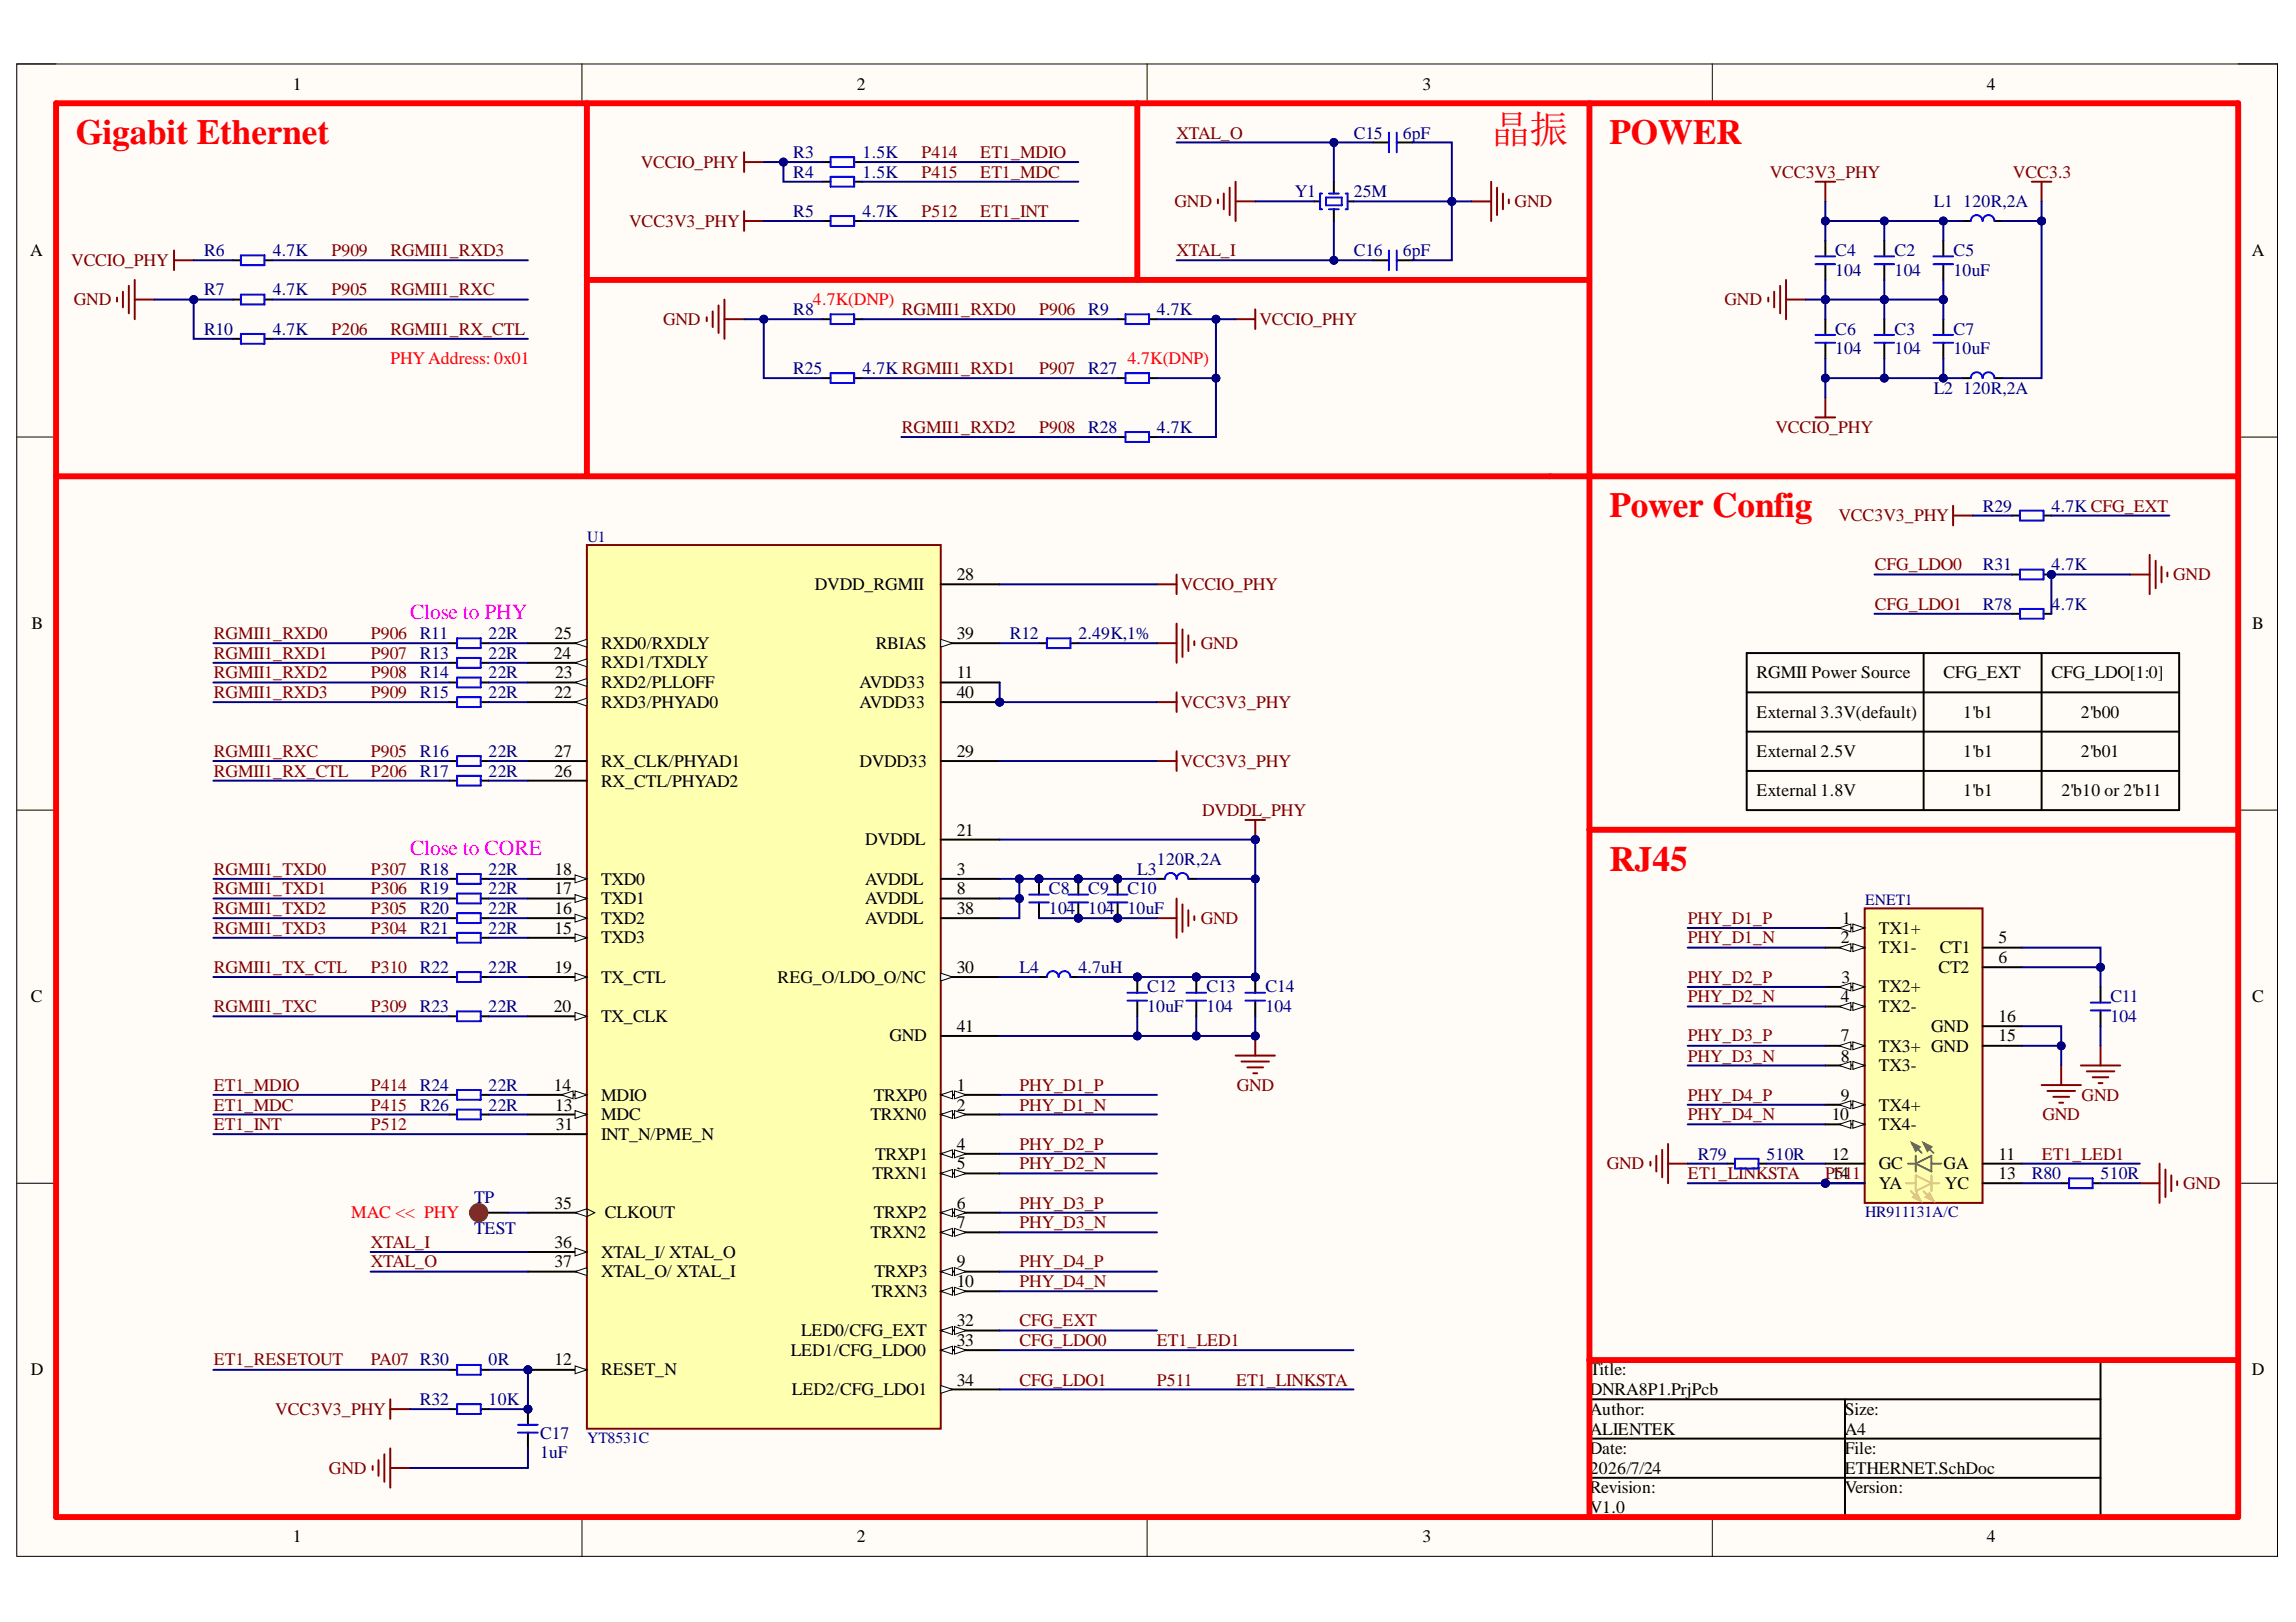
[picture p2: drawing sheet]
<svg xmlns="http://www.w3.org/2000/svg" width="297mm" height="210mm" viewBox="0 0 297 210" stroke-linecap="round" stroke-linejoin="round" font-family="sans-serif">
<defs><g id="words">
<text font-size="5.1" fill="#f00" x="192.9" y="18.5">晶振</text>
<g font-size="4.6" fill="#f00">
<text x="9.8" y="18.7">Gigabit Ethernet</text>
<text x="208.2" y="18.7">POWER</text>
<text x="208.2" y="67">Power Config</text>
<text x="208.2" y="112.7">RJ45</text>
</g>
<g font-size="2.8" fill="#f0f">
<text x="53" y="80.1">Close to PHY</text>
<text x="53" y="110.6">Close to CORE</text>
</g>
<g font-size="2.3">
<text x="37.9" y="11.6">1</text>
<text x="110.8" y="11.6">2</text>
<text x="184" y="11.6">3</text>
<text x="257" y="11.6">4</text>
<text x="3.9" y="33.1">A</text>
<text x="291.3" y="33.1">A</text>
<text x="105.4" y="76.3">DVDD_RGMII</text>
<text x="123.8" y="75.1">28</text>
<text x="4.1" y="81.4">B</text>
<text x="71.7" y="82.7">25</text>
<text x="77.8" y="84">RXD0/RXDLY</text>
<text x="113.3" y="84">RBIAS</text>
<text x="123.8" y="82.7">39</text>
<text x="291.4" y="81.4">B</text>
<text x="71.7" y="85.2">24</text>
<text x="71.8" y="87.8">23</text>
<text x="77.8" y="86.5">RXD1/TXDLY</text>
<text x="77.8" y="89">RXD2/PLLOFF</text>
<text x="111.2" y="89">AVDD33</text>
<text x="123.8" y="87.8">11</text>
<text x="227.3" y="87.8">RGMII Power Source</text>
<text x="251.5" y="87.8">CFG_EXT</text>
<text x="265.4" y="87.8">CFG_LDO[1:0]</text>
<text x="71.7" y="90.3">22</text>
<text x="77.8" y="91.6">RXD3/PHYAD0</text>
<text x="111.2" y="91.6">AVDD33</text>
<text x="123.8" y="90.3">40</text>
<text x="227.3" y="92.9">External 3.3V(default)</text>
<text x="254" y="92.9">1'b1</text>
<text x="269.2" y="92.9">2'b00</text>
<text x="71.7" y="100.5">26</text>
<text x="71.7" y="98">27</text>
<text x="77.8" y="101.8">RX_CTL/PHYAD2</text>
<text x="77.8" y="99.3">RX_CLK/PHYAD1</text>
<text x="111.2" y="99.3">DVDD33</text>
<text x="123.8" y="98">29</text>
<text x="227.3" y="98">External 2.5V</text>
<text x="254" y="98">1'b1</text>
<text x="269.2" y="98">2'b01</text>
<text x="227.3" y="103.1">External 1.8V</text>
<text x="254" y="103.1">1'b1</text>
<text x="266.7" y="103.1">2'b10 or 2'b11</text>
<text x="71.7" y="113.2">18</text>
<text x="111.9" y="109.4">DVDDL</text>
<text x="123.8" y="113.2">3</text>
<text x="123.8" y="108.1">21</text>
<text x="71.7" y="118.3">16</text>
<text x="71.7" y="115.7">17</text>
<text x="77.8" y="119.5">TXD2</text>
<text x="77.8" y="117">TXD1</text>
<text x="77.8" y="114.5">TXD0</text>
<text x="111.9" y="114.5">AVDDL</text>
<text x="111.9" y="119.5">AVDDL</text>
<text x="111.9" y="117">AVDDL</text>
<text x="123.8" y="118.3">38</text>
<text x="123.8" y="115.7">8</text>
<text x="238.3" y="119.5">1</text>
<text x="71.7" y="120.8">15</text>
<text x="71.7" y="125.9">19</text>
<text x="77.8" y="122.1">TXD3</text>
<text x="123.8" y="125.9">30</text>
<text x="238.2" y="122.1">2</text>
<text x="243.1" y="123.4">TX1-</text>
<text x="243.1" y="120.8">TX1+</text>
<text x="250.8" y="125.9">CT2</text>
<text x="250.9" y="123.4">CT1</text>
<text x="258.6" y="124.6">6</text>
<text x="258.6" y="122.1">5</text>
<text x="4" y="129.7">C</text>
<text x="71.7" y="131">20</text>
<text x="77.8" y="127.2">TX_CTL</text>
<text x="100.6" y="127.2">REG_O/LDO_O/NC</text>
<text x="238.2" y="129.7">4</text>
<text x="238.3" y="127.2">3</text>
<text x="243.1" y="131">TX2-</text>
<text x="243.1" y="128.4">TX2+</text>
<text x="291.4" y="129.7">C</text>
<text x="77.8" y="132.2">TX_CLK</text>
<text x="115.1" y="134.8">GND</text>
<text x="123.8" y="133.5">41</text>
<text x="238.2" y="137.4">8</text>
<text x="238.2" y="134.8">7</text>
<text x="243.1" y="136.1">TX3+ GND</text>
<text x="249.8" y="133.5">GND</text>
<text x="258.6" y="134.8">15</text>
<text x="258.6" y="132.2">16</text>
<text x="71.7" y="141.2">14</text>
<text x="71.8" y="143.7">13</text>
<text x="77.8" y="142.5">MDIO</text>
<text x="113" y="142.5">TRXP0</text>
<text x="123.8" y="141.2">1</text>
<text x="123.8" y="143.7">2</text>
<text x="238.2" y="142.5">9</text>
<text x="243.1" y="138.7">TX3-</text>
<text x="243.1" y="143.7">TX4+</text>
<text x="71.9" y="146.3">31</text>
<text x="77.8" y="147.5">INT_N/PME_N</text>
<text x="77.8" y="145">MDC</text>
<text x="112.6" y="145">TRXN0</text>
<text x="123.8" y="148.8">4</text>
<text x="237" y="145">10</text>
<text x="243.1" y="146.3">TX4-</text>
<text x="112.9" y="152.6">TRXN1</text>
<text x="113.2" y="150.1">TRXP1</text>
<text x="123.8" y="151.3">5</text>
<text x="237" y="152.6">14</text>
<text x="237" y="150.1">12</text>
<text x="243.1" y="153.9">YA</text>
<text x="243.1" y="151.3">GC</text>
<text x="251.5" y="151.3">GA</text>
<text x="251.6" y="153.9">YC</text>
<text x="258.6" y="152.6">13</text>
<text x="258.6" y="150.1">11</text>
<text x="71.7" y="156.4">35</text>
<text x="71.7" y="161.5">36</text>
<text x="78.3" y="157.7">CLKOUT</text>
<text x="112.6" y="160.2">TRXN2</text>
<text x="113" y="157.7">TRXP2</text>
<text x="123.8" y="156.4">6</text>
<text x="123.8" y="158.9">7</text>
<text x="71.7" y="164">37</text>
<text x="77.8" y="165.3">XTAL_O/ XTAL_I</text>
<text x="77.8" y="162.7">XTAL_I/ XTAL_O</text>
<text x="112.8" y="167.8">TRXN3</text>
<text x="113.1" y="165.3">TRXP3</text>
<text x="123.8" y="164">9</text>
<text x="123.8" y="166.6">10</text>
<text x="103.6" y="172.9">LED0/CFG_EXT</text>
<text x="123.8" y="171.6">32</text>
<text x="4" y="178">D</text>
<text x="71.7" y="176.7">12</text>
<text x="77.8" y="178">RESET_N</text>
<text x="102.3" y="175.4">LED1/CFG_LDO0</text>
<text x="123.8" y="179.3">34</text>
<text x="123.8" y="174.2">33</text>
<text x="205.7" y="178">Title:</text>
<text x="291.3" y="178">D</text>
<text x="102.5" y="180.6">LED2/CFG_LDO1</text>
<text x="205.7" y="183.1">Author:</text>
<text x="205.7" y="180.6">DNRA8P1.PrjPcb</text>
<text x="205.7" y="185.7">ALIENTEK</text>
<text x="238.7" y="183.1">Size:</text>
<text x="238.7" y="185.7">A4</text>
<text x="205.7" y="188.2">Date:</text>
<text x="205.7" y="190.7">2026/7/24</text>
<text x="238.7" y="188.2">File:</text>
<text x="238.7" y="190.7">ETHERNET.SchDoc</text>
<text x="205.7" y="193.3">Revision:</text>
<text x="205.7" y="195.8">V1.0</text>
<text x="238.7" y="193.3">Version:</text>
<text x="37.9" y="199.6">1</text>
<text x="110.8" y="199.6">2</text>
<text x="184" y="199.6">3</text>
<text x="257" y="199.6">4</text>
</g>
<g font-size="2.3" fill="#800000">
<text x="152.2" y="17.9">XTAL_O</text>
<text x="82.9" y="21.7">VCCIO_PHY</text>
<text x="119.2" y="20.5">P414</text>
<text x="119.2" y="23">P415</text>
<text x="126.8" y="23">ET1_MDC</text>
<text x="126.8" y="20.5">ET1_MDIO</text>
<text x="228.9" y="23">VCC3V3_PHY</text>
<text x="260.4" y="23">VCC3.3</text>
<text x="81.4" y="29.3">VCC3V3_PHY</text>
<text x="119.2" y="28.1">P512</text>
<text x="126.8" y="28.1">ET1_INT</text>
<text x="152" y="26.8">GND</text>
<text x="196" y="26.8">GND</text>
<text x="9.2" y="34.4">VCCIO_PHY</text>
<text x="42.9" y="33.1">P909</text>
<text x="50.5" y="33.1">RGMII1_RXD3</text>
<text x="152.2" y="33.1">XTAL_I</text>
<text x="9.6" y="39.5">GND</text>
<text x="42.9" y="38.2">P905</text>
<text x="50.5" y="38.2">RGMII1_RXC</text>
<text x="116.7" y="40.8">RGMII1_RXD0</text>
<text x="134.4" y="40.8">P906</text>
<text x="223.1" y="39.5">GND</text>
<text x="42.9" y="43.3">P206</text>
<text x="50.5" y="43.3">RGMII1_RX_CTL</text>
<text x="85.8" y="42">GND</text>
<text x="163" y="42">VCCIO_PHY</text>
<text x="134.4" y="48.4">P907</text>
<text x="116.7" y="56.1">RGMII1_RXD2</text>
<text x="134.4" y="56.1">P908</text>
<text x="229.7" y="56.1">VCCIO_PHY</text>
<text x="237.8" y="67.5">VCC3V3_PHY</text>
<text x="152.7" y="76.3">VCCIO_PHY</text>
<text x="242.6" y="73.8">CFG_LDO0</text>
<text x="281.2" y="75.1">GND</text>
<text x="27.7" y="82.7">RGMII1_RXD0</text>
<text x="48" y="82.7">P906</text>
<text x="155.3" y="84">GND</text>
<text x="242.6" y="78.9">CFG_LDO1</text>
<text x="27.7" y="85.2">RGMII1_RXD1</text>
<text x="27.7" y="87.8">RGMII1_RXD2</text>
<text x="48" y="85.2">P907</text>
<text x="48" y="87.8">P908</text>
<text x="27.7" y="90.3">RGMII1_RXD3</text>
<text x="48" y="90.3">P909</text>
<text x="152.7" y="91.6">VCC3V3_PHY</text>
<text x="27.7" y="98">RGMII1_RXC</text>
<text x="27.7" y="100.5">RGMII1_RX_CTL</text>
<text x="48" y="100.5">P206</text>
<text x="48" y="98">P905</text>
<text x="152.7" y="99.3">VCC3V3_PHY</text>
<text x="155.5" y="105.6">DVDDL_PHY</text>
<text x="27.7" y="113.2">RGMII1_TXD0</text>
<text x="48" y="113.2">P307</text>
<text x="27.7" y="115.7">RGMII1_TXD1</text>
<text x="27.7" y="118.3">RGMII1_TXD2</text>
<text x="48" y="118.3">P305</text>
<text x="48" y="115.7">P306</text>
<text x="155.3" y="119.5">GND</text>
<text x="218.4" y="119.5">PHY_D1_P</text>
<text x="27.7" y="120.8">RGMII1_TXD3</text>
<text x="27.7" y="125.9">RGMII1_TX_CTL</text>
<text x="48" y="120.8">P304</text>
<text x="48" y="125.9">P310</text>
<text x="218.4" y="122.1">PHY_D1_N</text>
<text x="27.7" y="131">RGMII1_TXC</text>
<text x="48" y="131">P309</text>
<text x="218.4" y="129.7">PHY_D2_N</text>
<text x="218.4" y="127.2">PHY_D2_P</text>
<text x="218.4" y="134.8">PHY_D3_P</text>
<text x="218.4" y="137.4">PHY_D3_N</text>
<text x="27.7" y="143.7">ET1_MDC</text>
<text x="27.7" y="141.2">ET1_MDIO</text>
<text x="48" y="141.2">P414</text>
<text x="48" y="143.7">P415</text>
<text x="131.9" y="141.2">PHY_D1_P</text>
<text x="131.9" y="143.7">PHY_D1_N</text>
<text x="160" y="141.2">GND</text>
<text x="218.4" y="142.5">PHY_D4_P</text>
<text x="269.3" y="142.5">GND</text>
<text x="27.7" y="146.3">ET1_INT</text>
<text x="48" y="146.3">P512</text>
<text x="131.9" y="148.8">PHY_D2_P</text>
<text x="218.4" y="145">PHY_D4_N</text>
<text x="264.2" y="145">GND</text>
<text x="131.9" y="151.3">PHY_D2_N</text>
<text x="207.9" y="151.3">GND</text>
<text x="218.4" y="152.6">ET1_LINKSTA</text>
<text x="236.1" y="152.6">P511</text>
<text x="264.1" y="150.1">ET1_LED1</text>
<text x="282.4" y="153.9">GND</text>
<text x="48" y="161.5">XTAL_I</text>
<text x="131.9" y="156.4">PHY_D3_P</text>
<text x="131.9" y="158.9">PHY_D3_N</text>
<text x="48" y="164">XTAL_O</text>
<text x="131.9" y="166.6">PHY_D4_N</text>
<text x="131.9" y="164">PHY_D4_P</text>
<text x="131.9" y="171.6">CFG_EXT</text>
<text x="27.7" y="176.7">ET1_RESETOUT</text>
<text x="48" y="176.7">PA07 R30</text>
<text x="131.9" y="174.2">CFG_LDO0</text>
<text x="131.9" y="179.3">CFG_LDO1</text>
<text x="149.7" y="179.3">P511</text>
<text x="149.7" y="174.2">ET1_LED1</text>
<text x="159.9" y="179.3">ET1_LINKSTA</text>
<text x="35.6" y="183.1">VCC3V3_PHY</text>
<text x="42.6" y="190.7">GND</text>
</g>
<g font-size="2.3" fill="#000080">
<text x="175.1" y="17.9">C15</text>
<text x="181.5" y="17.9">6pF</text>
<text x="102.6" y="20.5">R3</text>
<text x="102.6" y="23">R4</text>
<text x="111.6" y="20.5">1.5K</text>
<text x="111.6" y="23">1.5K</text>
<text x="102.6" y="28.1">R5</text>
<text x="111.6" y="28.1">4.7K</text>
<text x="167.5" y="25.5">Y1</text>
<text x="175.1" y="25.5">25M</text>
<text x="250.2" y="26.8">L1</text>
<text x="254" y="26.8">120R,2A</text>
<text x="26.4" y="33.1">R6</text>
<text x="35.3" y="33.1">4.7K</text>
<text x="175.1" y="33.1">C16</text>
<text x="181.5" y="33.1">6pF</text>
<text x="237.4" y="33.1">C4</text>
<text x="237.4" y="35.7">104</text>
<text x="245.1" y="33.1">C2</text>
<text x="245.1" y="35.7">104</text>
<text x="252.7" y="33.1">C5</text>
<text x="252.7" y="35.7">10uF</text>
<text x="26.4" y="38.2">R7</text>
<text x="35.3" y="38.2">4.7K</text>
<text x="102.6" y="40.8">R8</text>
<text x="140.8" y="40.8">R9</text>
<text x="149.7" y="40.8">4.7K</text>
<text x="26.4" y="43.3">R10</text>
<text x="35.3" y="43.3">4.7K</text>
<text x="237.4" y="43.3">C6</text>
<text x="237.4" y="45.8">104</text>
<text x="245.1" y="43.3">C3</text>
<text x="245.1" y="45.8">104</text>
<text x="252.7" y="43.3">C7</text>
<text x="252.7" y="45.8">10uF</text>
<text x="102.6" y="48.4">R25</text>
<text x="111.6" y="48.4">4.7K RGMII1_RXD1</text>
<text x="140.8" y="48.4">R27</text>
<text x="250.2" y="51">L2</text>
<text x="254" y="51">120R,2A</text>
<text x="140.8" y="56.1">R28</text>
<text x="149.7" y="56.1">4.7K</text>
<text x="256.5" y="66.2">R29</text>
<text x="265.4" y="66.2">4.7K CFG_EXT</text>
<text x="256.5" y="73.8">R31</text>
<text x="265.4" y="73.8">4.7K</text>
<text x="54.3" y="82.7">R11</text>
<text x="63.2" y="82.7">22R</text>
<text x="130.6" y="82.7">R12</text>
<text x="139.5" y="82.7">2.49K,1%</text>
<text x="256.5" y="78.9">R78</text>
<text x="265.4" y="78.9">4.7K</text>
<text x="54.3" y="85.2">R13</text>
<text x="54.3" y="87.8">R14</text>
<text x="63.2" y="85.2">22R</text>
<text x="63.2" y="87.8">22R</text>
<text x="54.3" y="90.3">R15</text>
<text x="63.2" y="90.3">22R</text>
<text x="54.3" y="98">R16</text>
<text x="54.3" y="100.5">R17</text>
<text x="63.2" y="98">22R</text>
<text x="63.2" y="100.5">22R</text>
<text x="54.3" y="113.2">R18</text>
<text x="63.2" y="113.2">22R</text>
<text x="147.1" y="113.2">L3</text>
<text x="149.7" y="111.9">120R,2A</text>
<text x="54.3" y="115.7">R19</text>
<text x="54.3" y="118.3">R20</text>
<text x="63.2" y="115.7">22R</text>
<text x="63.2" y="118.3">22R</text>
<text x="135.7" y="115.7">C8</text>
<text x="135.7" y="118.3">104</text>
<text x="140.8" y="115.7">C9</text>
<text x="140.8" y="118.3">104</text>
<text x="145.9" y="115.7">C10</text>
<text x="145.9" y="118.3">10uF</text>
<text x="54.3" y="120.8">R21</text>
<text x="54.3" y="125.9">R22</text>
<text x="63.2" y="120.8">22R</text>
<text x="63.2" y="125.9">22R</text>
<text x="131.9" y="125.9">L4</text>
<text x="139.5" y="125.9">4.7uH</text>
<text x="54.3" y="131">R23</text>
<text x="63.2" y="131">22R</text>
<text x="148.4" y="128.4">C12</text>
<text x="148.4" y="131">10uF</text>
<text x="156.1" y="128.4">C13</text>
<text x="156.1" y="131">104</text>
<text x="163.7" y="128.4">C14</text>
<text x="163.7" y="131">104</text>
<text x="273" y="129.7">C11</text>
<text x="273" y="132.2">104</text>
<text x="54.3" y="141.2">R24</text>
<text x="54.3" y="143.7">R26</text>
<text x="63.2" y="141.2">22R</text>
<text x="63.2" y="143.7">22R</text>
<text x="61.3" y="155.6">TP</text>
<text x="219.6" y="150.1">R79</text>
<text x="228.5" y="150.1">510R</text>
<text x="262.9" y="152.6">R80</text>
<text x="271.8" y="152.6">510R</text>
<text x="61.3" y="159.7">TEST</text>
<text x="63.2" y="176.7">0R</text>
<text x="54.3" y="181.9">R32</text>
<text x="63.2" y="181.9">10K</text>
<text x="69.9" y="186.2">C17</text>
<text x="69.9" y="188.7">1uF</text>
</g>
<g font-size="2.3" fill="#f00">
<text x="105.2" y="39.5">4.7K(DNP)</text>
<text x="50.5" y="47.1">PHYAddress: 0x01</text>
<text x="145.9" y="47.1">4.7K(DNP)</text>
<text x="45.4" y="157.7">MAC &lt;&lt; PHY</text>
</g>
<g font-size="2" fill="#000080">
<text x="76" y="70.1">U1</text>
<text x="241.3" y="117.1">ENET1</text>
<text x="241.3" y="157.5">HR911131A/C</text>
<text x="76" y="186.7">YT8531C</text>
</g>
</g></defs>
<path d="M2.2 8.3h292.4v193.1h-292.4z" fill-rule="evenodd" fill="#fffcf8"/>
<path d="M2.2 8.3h292.4v193.1h-292.4z" fill="none" stroke="#000" stroke-width=".13"/>
<path d="M7.3 13.4h282.3v182.9h-282.3z" fill-rule="evenodd" fill="#fffcf8"/>
<g fill="none" stroke="#000" stroke-width=".13">
<path d="M2.2 8.3h5.1M7.3 13.4h282.3v182.9h-282.3zM75.3 8.3v5.1M148.4 8.3v5.1M221.5 8.3v5.1M289.6 8.3h5v5.1M2.2 56.6h5.1M289.6 56.6h5M2.2 104.8h5.1M289.6 104.8h5M2.2 153.1h5.1M289.6 153.1h5"/>
<path d="M75.3 196.3v5.1M148.4 196.3v5.1M221.5 196.3v5.1M294.6 196.3v5.1"/>
</g>
<path d="M205.6 176h84v20.3h-84zM271.7 176v20.3M205.6 181.1h66.1M205.6 186.2h66.1M205.6 191.2h66.1M238.7 181.1v15.2" fill="none" stroke="#000" stroke-width=".25"/>
<path d="M7.3 13.4h282.3v182.9h-282.3zM289.6 176h-84v20.3" fill="none" stroke="#f00" stroke-width=".76"/>
<circle cx="68.3" cy="177.3" r=".51" fill="#000080"/>
<circle cx="68.3" cy="177.3" r=".51" fill="none" stroke="#000080" stroke-width=".13"/>
<circle cx="129.3" cy="90.9" r=".51" fill="#000080"/>
<circle cx="129.3" cy="90.9" r=".51" fill="none" stroke="#000080" stroke-width=".13"/>
<path d="M75.9 70.5h45.8v114.4h-45.8z" fill-rule="evenodd" fill="#ffffb0"/>
<path d="M75.9 70.5h45.8v114.4h-45.8z" fill="none" stroke="#800000" stroke-width=".25"/>
<path d="M68.3 156.9h7.6" fill="none" stroke="#000" stroke-width=".25"/>
<path d="M74.4 156.9l1.5-.5v1z" fill="#f8fcff"/>
<path d="M74.4 156.9l1.5-.5v1zM75.9 156.4l1 .5-1 .5" fill="none" stroke="#000" stroke-width=".13"/>
<path d="M121.7 141.7h7.6" fill="none" stroke="#000" stroke-width=".25"/>
<path d="M121.7 141.7l1.5-.5v1z" fill="#f8fcff"/>
<path d="M121.7 141.7l1.5-.5v1z" fill="none" stroke="#000" stroke-width=".13"/>
<path d="M123.5 141.2l1.5 .5-1.5 .5z" fill="#f8fcff"/>
<path d="M123.5 141.2l1.5 .5-1.5 .5z" fill="none" stroke="#000" stroke-width=".13"/>
<path d="M121.7 126.4h7.6" fill="none" stroke="#000" stroke-width=".25"/>
<path d="M121.7 125.9l1.5 .5-1.5 .6z" fill="#f8fcff"/>
<path d="M121.7 125.9l1.5 .5-1.5 .6z" fill="none" stroke="#000" stroke-width=".13"/>
<path d="M121.7 144.2h7.6" fill="none" stroke="#000" stroke-width=".25"/>
<path d="M121.7 144.2l1.5-.5v1z" fill="#f8fcff"/>
<path d="M121.7 144.2l1.5-.5v1z" fill="none" stroke="#000" stroke-width=".13"/>
<path d="M123.5 143.7l1.5 .5-1.5 .5z" fill="#f8fcff"/>
<path d="M123.5 143.7l1.5 .5-1.5 .5z" fill="none" stroke="#000" stroke-width=".13"/>
<path d="M121.7 113.7h7.6M121.7 149.3h7.6" fill="none" stroke="#000" stroke-width=".25"/>
<path d="M121.7 149.3l1.5-.5v1z" fill="#f8fcff"/>
<path d="M121.7 149.3l1.5-.5v1z" fill="none" stroke="#000" stroke-width=".13"/>
<path d="M123.5 148.8l1.5 .5-1.5 .5z" fill="#f8fcff"/>
<path d="M123.5 148.8l1.5 .5-1.5 .5z" fill="none" stroke="#000" stroke-width=".13"/>
<path d="M121.7 151.9h7.6" fill="none" stroke="#000" stroke-width=".25"/>
<path d="M121.7 151.9l1.5-.6v1.1z" fill="#f8fcff"/>
<path d="M121.7 151.9l1.5-.6v1.1z" fill="none" stroke="#000" stroke-width=".13"/>
<path d="M123.5 151.3l1.5 .6-1.5 .5z" fill="#f8fcff"/>
<path d="M123.5 151.3l1.5 .6-1.5 .5z" fill="none" stroke="#000" stroke-width=".13"/>
<path d="M121.7 88.3h7.6M121.7 156.9h7.6" fill="none" stroke="#000" stroke-width=".25"/>
<path d="M121.7 156.9l1.5-.5v1z" fill="#f8fcff"/>
<path d="M121.7 156.9l1.5-.5v1z" fill="none" stroke="#000" stroke-width=".13"/>
<path d="M123.5 156.4l1.5 .5-1.5 .5z" fill="#f8fcff"/>
<path d="M123.5 156.4l1.5 .5-1.5 .5z" fill="none" stroke="#000" stroke-width=".13"/>
<path d="M121.7 159.5h7.6" fill="none" stroke="#000" stroke-width=".25"/>
<path d="M121.7 159.5l1.5-.5v1z" fill="#f8fcff"/>
<path d="M121.7 159.5l1.5-.5v1z" fill="none" stroke="#000" stroke-width=".13"/>
<path d="M123.5 159l1.5 .5-1.5 .5z" fill="#f8fcff"/>
<path d="M123.5 159l1.5 .5-1.5 .5z" fill="none" stroke="#000" stroke-width=".13"/>
<path d="M121.7 118.8h7.6M121.7 164.6h7.6" fill="none" stroke="#000" stroke-width=".25"/>
<path d="M121.7 164.6l1.5-.6v1.1z" fill="#f8fcff"/>
<path d="M121.7 164.6l1.5-.6v1.1z" fill="none" stroke="#000" stroke-width=".13"/>
<path d="M123.5 164l1.5 .6-1.5 .5z" fill="#f8fcff"/>
<path d="M123.5 164l1.5 .6-1.5 .5z" fill="none" stroke="#000" stroke-width=".13"/>
<path d="M121.7 167.1h7.6" fill="none" stroke="#000" stroke-width=".25"/>
<path d="M121.7 167.1l1.5-.5v1z" fill="#f8fcff"/>
<path d="M121.7 167.1l1.5-.5v1z" fill="none" stroke="#000" stroke-width=".13"/>
<path d="M123.5 166.6l1.5 .5-1.5 .5z" fill="#f8fcff"/>
<path d="M123.5 166.6l1.5 .5-1.5 .5z" fill="none" stroke="#000" stroke-width=".13"/>
<path d="M68.3 83.2h7.6M68.3 101h7.6" fill="none" stroke="#000" stroke-width=".25"/>
<path d="M74.4 83.2l1.5-.5v1z" fill="#f8fcff"/>
<path d="M74.4 83.2l1.5-.5v1z" fill="none" stroke="#000" stroke-width=".13"/>
<path d="M68.3 85.8h7.6M121.7 98.5h7.6" fill="none" stroke="#000" stroke-width=".25"/>
<path d="M74.4 85.8l1.5-.5v1z" fill="#f8fcff"/>
<path d="M74.4 85.8l1.5-.5v1z" fill="none" stroke="#000" stroke-width=".13"/>
<path d="M68.3 88.3h7.6" fill="none" stroke="#000" stroke-width=".25"/>
<path d="M74.4 88.3l1.5-.5v1z" fill="#f8fcff"/>
<path d="M74.4 88.3l1.5-.5v1z" fill="none" stroke="#000" stroke-width=".13"/>
<path d="M68.3 90.9h7.6" fill="none" stroke="#000" stroke-width=".25"/>
<path d="M74.4 90.9l1.5-.5v1z" fill="#f8fcff"/>
<path d="M74.4 90.9l1.5-.5v1z" fill="none" stroke="#000" stroke-width=".13"/>
<path d="M68.3 98.5h7.6M68.3 131.5h7.6" fill="none" stroke="#000" stroke-width=".25"/>
<path d="M74.4 131l1.5 .5-1.5 .5z" fill="#f8fcff"/>
<path d="M74.4 131l1.5 .5-1.5 .5z" fill="none" stroke="#000" stroke-width=".13"/>
<path d="M68.3 121.4h7.6" fill="none" stroke="#000" stroke-width=".25"/>
<path d="M74.4 120.8l1.5 .6-1.5 .5z" fill="#f8fcff"/>
<path d="M74.4 120.8l1.5 .6-1.5 .5z" fill="none" stroke="#000" stroke-width=".13"/>
<path d="M68.3 118.8h7.6" fill="none" stroke="#000" stroke-width=".25"/>
<path d="M74.4 118.3l1.5 .5-1.5 .5z" fill="#f8fcff"/>
<path d="M74.4 118.3l1.5 .5-1.5 .5z" fill="none" stroke="#000" stroke-width=".13"/>
<path d="M68.3 116.3h7.6" fill="none" stroke="#000" stroke-width=".25"/>
<path d="M74.4 115.8l1.5 .5-1.5 .5z" fill="#f8fcff"/>
<path d="M74.4 115.8l1.5 .5-1.5 .5z" fill="none" stroke="#000" stroke-width=".13"/>
<path d="M68.3 177.3h7.6" fill="none" stroke="#000" stroke-width=".25"/>
<path d="M74.4 176.8l1.5 .5-1.5 .5z" fill="#f8fcff"/>
<path d="M74.4 176.8l1.5 .5-1.5 .5z" fill="none" stroke="#000" stroke-width=".13"/>
<circle cx="68.3" cy="177.3" r=".51" fill="#000080"/>
<circle cx="68.3" cy="177.3" r=".51" fill="none" stroke="#000080" stroke-width=".13"/>
<path d="M68.3 113.7h7.6" fill="none" stroke="#000" stroke-width=".25"/>
<path d="M74.4 113.2l1.5 .5-1.5 .5z" fill="#f8fcff"/>
<path d="M74.4 113.2l1.5 .5-1.5 .5z" fill="none" stroke="#000" stroke-width=".13"/>
<path d="M68.3 126.4h7.6" fill="none" stroke="#000" stroke-width=".25"/>
<path d="M74.4 125.9l1.5 .5-1.5 .6z" fill="#f8fcff"/>
<path d="M74.4 125.9l1.5 .5-1.5 .6z" fill="none" stroke="#000" stroke-width=".13"/>
<path d="M121.7 75.6h7.6M121.7 108.7h7.6M68.3 164.6h7.6" fill="none" stroke="#000" stroke-width=".25"/>
<path d="M74.4 164.6l1.5-.6v1.1z" fill="#f8fcff"/>
<path d="M74.4 164.6l1.5-.6v1.1z" fill="none" stroke="#000" stroke-width=".13"/>
<path d="M68.3 162h7.6" fill="none" stroke="#000" stroke-width=".25"/>
<path d="M74.4 161.5l1.5 .5-1.5 .5z" fill="#f8fcff"/>
<path d="M74.4 161.5l1.5 .5-1.5 .5z" fill="none" stroke="#000" stroke-width=".13"/>
<path d="M121.7 90.9h7.6" fill="none" stroke="#000" stroke-width=".25"/>
<circle cx="129.3" cy="90.9" r=".51" fill="#000080"/>
<circle cx="129.3" cy="90.9" r=".51" fill="none" stroke="#000080" stroke-width=".13"/>
<path d="M121.7 83.2h7.6M121.7 116.3h7.6" fill="none" stroke="#000" stroke-width=".25"/>
<path d="M121.7 82.7l1.5 .5-1.5 .5z" fill="#f8fcff"/>
<path d="M121.7 82.7l1.5 .5-1.5 .5z" fill="none" stroke="#000" stroke-width=".13"/>
<path d="M68.3 146.8h7.6M68.3 141.7h7.6" fill="none" stroke="#000" stroke-width=".25"/>
<path d="M74.4 141.2l1.5 .5-1.5 .5z" fill="#f8fcff"/>
<path d="M74.4 141.2l1.5 .5-1.5 .5z" fill="none" stroke="#000" stroke-width=".13"/>
<path d="M72.6 141.7l1.5-.5v1z" fill="#f8fcff"/>
<path d="M72.6 141.7l1.5-.5v1z" fill="none" stroke="#000" stroke-width=".13"/>
<path d="M68.3 144.2h7.6" fill="none" stroke="#000" stroke-width=".25"/>
<path d="M74.4 143.7l1.5 .5-1.5 .5z" fill="#f8fcff"/>
<path d="M74.4 143.7l1.5 .5-1.5 .5z" fill="none" stroke="#000" stroke-width=".13"/>
<path d="M121.7 179.8h7.6" fill="none" stroke="#000" stroke-width=".25"/>
<path d="M121.7 179.3l1.5 .5-1.5 .5z" fill="#f8fcff"/>
<path d="M121.7 179.3l1.5 .5-1.5 .5z" fill="none" stroke="#000" stroke-width=".13"/>
<path d="M121.7 174.7h7.6" fill="none" stroke="#000" stroke-width=".25"/>
<path d="M121.7 174.7l1.5-.5v1z" fill="#f8fcff"/>
<path d="M121.7 174.7l1.5-.5v1z" fill="none" stroke="#000" stroke-width=".13"/>
<path d="M123.5 174.2l1.5 .5-1.5 .5z" fill="#f8fcff"/>
<path d="M123.5 174.2l1.5 .5-1.5 .5z" fill="none" stroke="#000" stroke-width=".13"/>
<path d="M121.7 172.2h7.6" fill="none" stroke="#000" stroke-width=".25"/>
<path d="M121.7 172.2l1.5-.5v1z" fill="#f8fcff"/>
<path d="M121.7 172.2l1.5-.5v1z" fill="none" stroke="#000" stroke-width=".13"/>
<path d="M123.5 171.7l1.5 .5-1.5 .5z" fill="#f8fcff"/>
<path d="M123.5 171.7l1.5 .5-1.5 .5z" fill="none" stroke="#000" stroke-width=".13"/>
<g fill="none" stroke="#000" stroke-width=".25">
<path d="M177.7 18.4h2M180.7 18.4h2M170 26.1h.8M172.6 23.5v1.5M172.6 27.1v1.5M174.3 26.1h.8M177.7 33.7h2M180.7 33.7h2M236.2 31.1v2.1M236.2 34.2v2M58.1 83.2h1M58.1 85.8h1"/>
<path d="M58.1 88.3h1M58.1 90.9h1M58.1 98.5h1M62.2 83.2h1M62.2 85.8h1M62.2 88.3h1M62.2 90.9h1M62.2 98.5h1M58.1 101h1M58.1 113.7h1M58.1 116.3h1M58.1 118.8h1"/>
<path d="M62.2 101h1M62.2 113.7h1M62.2 116.3h1M62.2 118.8h1M58.1 121.4h1M58.1 126.4h1M58.1 131.5h1M62.2 121.4h1M62.2 126.4h1M62.2 131.5h1M121.7 134.1h7.6M58.1 141.7h1"/>
<path d="M58.1 144.2h1M62.2 141.7h1M62.2 144.2h1M58.1 177.3h1M62.2 177.3h1M58.1 182.4h1M62.2 182.4h1"/>
</g>
<g fill="none" stroke="#00f" stroke-width=".25">
<path d="M179.7 17.2v2.5M180.7 17.2v2.5M171 25h-.2v2.1h.2M171.5 25.6h2.1v1h-2.1zM171.9 25h1.3M171.9 27.1h1.3M174.1 25h.2v2.1h-.2M179.7 32.4v2.6M180.7 32.4v2.6M234.9 34.2h2.5M234.9 33.2h2.5M59.1 82.6h3.1v1.3h-3.1z"/>
<path d="M59.1 85.1h3.1v1.3h-3.1zM59.1 87.7h3.1v1.3h-3.1zM59.1 90.2h3.1v1.3h-3.1zM59.1 97.9h3.1v1.2h-3.1zM59.1 100.4h3.1v1.3h-3.1zM59.1 113.1h3.1v1.3h-3.1zM59.1 115.6h3.1v1.3h-3.1zM59.1 118.2h3.1v1.3h-3.1zM59.1 120.7h3.1v1.3h-3.1zM59.1 125.8h3.1v1.3h-3.1zM59.1 130.9h3.1v1.3h-3.1zM59.1 141.1h3.1v1.2h-3.1z"/>
<path d="M59.1 143.6h3.1v1.3h-3.1zM59.1 176.6h3.1v1.3h-3.1zM59.1 181.7h3.1v1.3h-3.1z"/>
</g>
<path d="M157.6 25.8v.5M158.3 25v2.1M159.1 24.3v3.5M159.9 23.5v5.1M159.9 26.1h2.5M190.4 26.1h2.5M192.9 23.5v5.1M193.7 24.3v3.5M194.4 25v2.1M195.2 25.8v.5" fill="none" stroke="#800000" stroke-width=".25"/>
<circle cx="68.3" cy="182.4" r=".51" fill="#000080"/>
<circle cx="68.3" cy="182.4" r=".51" fill="none" stroke="#000080" stroke-width=".13"/>
<path d="M68.3 182.4v2M68.3 185.4v2" fill="none" stroke="#000" stroke-width=".25"/>
<circle cx="68.3" cy="182.4" r=".51" fill="#000080"/>
<circle cx="68.3" cy="182.4" r=".51" fill="none" stroke="#000080" stroke-width=".13"/>
<path d="M250.1 34.2h2.6M250.1 33.2h2.6M255 28.6a.76 .76 0 0 1 .7-.8 .76 .76 0 0 1 .8 .8 .77 .77 0 0 1 .8-.8 .77 .77 0 0 1 .7 .8M234.9 44.4h2.5M234.9 43.3h2.5M250.1 44.4h2.6M250.1 43.3h2.6M255 48.9a.76 .76 0 0 1 .7-.7 .76 .76 0 0 1 .8 .7 .77 .77 0 0 1 .8-.7 .77 .77 0 0 1 .7 .7M135.4 82.6h3.1v1.3h-3.1zM67 185.4h2.6M67 184.4h2.6" fill="none" stroke="#00f" stroke-width=".25"/>
<g fill="none" stroke="#800000" stroke-width=".25">
<path d="M228.8 38.5v.5M229.5 37.8v2M230.3 37v3.6M231.1 36.2v5.1M231.1 38.8h2.5M234.9 23.5h2.5M236.2 23.5v2.6M262.9 23.5h2.5M264.1 23.5v2.6M234.9 54h2.5M236.2 51.5v2.5M149.7 83.2h2.5"/>
<path d="M152.2 80.7v5.1M153 81.5v3.5M153.7 82.2v2.1M154.5 83v.5M161.1 106.1h2.6M162.4 106.1v2.6M48.2 189.7v.5M49 189v2M49.7 188.2v3.6M50.5 187.4v5.1M50.5 190h2.5"/>
</g>
<g fill="none" stroke="#000" stroke-width=".25">
<path d="M251.4 31.1v2.1M251.4 34.2v2M254 28.6h1M258 28.6h1M236.2 41.3v2M236.2 44.4v2M251.4 41.3v2M251.4 44.4v2M254 48.9h1M258 48.9h1M134.4 83.2h1M138.5 83.2h1"/>
<path d="M63.2 156.9h2.6"/>
</g>
<circle cx="61.9" cy="156.9" r=".61" fill="none" stroke="#602732" stroke-width="1.3"/>
<circle cx="162.4" cy="108.7" r=".51" fill="#000080"/>
<circle cx="162.4" cy="108.7" r=".51" fill="none" stroke="#000080" stroke-width=".13"/>
<circle cx="144.6" cy="118.8" r=".51" fill="#000080"/>
<circle cx="144.6" cy="118.8" r=".51" fill="none" stroke="#000080" stroke-width=".13"/>
<circle cx="144.6" cy="113.7" r=".51" fill="#000080"/>
<circle cx="144.6" cy="113.7" r=".51" fill="none" stroke="#000080" stroke-width=".13"/>
<path d="M144.6 116.8v2" fill="none" stroke="#000" stroke-width=".25"/>
<circle cx="144.6" cy="118.8" r=".51" fill="#000080"/>
<circle cx="144.6" cy="118.8" r=".51" fill="none" stroke="#000080" stroke-width=".13"/>
<path d="M144.6 113.7v2.1" fill="none" stroke="#000" stroke-width=".25"/>
<circle cx="144.6" cy="113.7" r=".51" fill="#000080"/>
<circle cx="144.6" cy="113.7" r=".51" fill="none" stroke="#000080" stroke-width=".13"/>
<path d="M143.3 116.8h2.6M143.3 115.8h2.6" fill="none" stroke="#00f" stroke-width=".25"/>
<circle cx="139.5" cy="118.8" r=".51" fill="#000080"/>
<circle cx="139.5" cy="118.8" r=".51" fill="none" stroke="#000080" stroke-width=".13"/>
<circle cx="139.5" cy="113.7" r=".51" fill="#000080"/>
<circle cx="139.5" cy="113.7" r=".51" fill="none" stroke="#000080" stroke-width=".13"/>
<path d="M139.5 116.8v2" fill="none" stroke="#000" stroke-width=".25"/>
<circle cx="139.5" cy="118.8" r=".51" fill="#000080"/>
<circle cx="139.5" cy="118.8" r=".51" fill="none" stroke="#000080" stroke-width=".13"/>
<path d="M139.5 113.7v2.1" fill="none" stroke="#000" stroke-width=".25"/>
<circle cx="139.5" cy="113.7" r=".51" fill="#000080"/>
<circle cx="139.5" cy="113.7" r=".51" fill="none" stroke="#000080" stroke-width=".13"/>
<path d="M138.2 116.8h2.6M138.2 115.8h2.6" fill="none" stroke="#00f" stroke-width=".25"/>
<circle cx="134.4" cy="113.7" r=".51" fill="#000080"/>
<circle cx="134.4" cy="113.7" r=".51" fill="none" stroke="#000080" stroke-width=".13"/>
<path d="M134.4 113.7v2.1M134.4 116.8v2" fill="none" stroke="#000" stroke-width=".25"/>
<circle cx="134.4" cy="113.7" r=".51" fill="#000080"/>
<circle cx="134.4" cy="113.7" r=".51" fill="none" stroke="#000080" stroke-width=".13"/>
<path d="M133.1 116.8h2.6M133.1 115.8h2.6M150.7 113.7a.76 .76 0 0 1 .8-.7 .76 .76 0 0 1 .7 .7 .76 .76 0 0 1 .8-.7 .76 .76 0 0 1 .7 .7M135.4 126.4a.76 .76 0 0 1 .8-.7 .76 .76 0 0 1 .8 .7 .76 .76 0 0 1 .7-.7 .76 .76 0 0 1 .8 .7" fill="none" stroke="#00f" stroke-width=".25"/>
<path d="M149.7 118.8h2.5M152.2 116.3v5.1M153 117v3.6M153.7 117.8v2M154.5 118.6v.5" fill="none" stroke="#800000" stroke-width=".25"/>
<path d="M149.7 113.7h1M153.7 113.7h1.1M134.4 126.4h1M138.5 126.4h1" fill="none" stroke="#000" stroke-width=".25"/>
<circle cx="147.1" cy="126.4" r=".51" fill="#000080"/>
<circle cx="147.1" cy="126.4" r=".51" fill="none" stroke="#000080" stroke-width=".13"/>
<path d="M147.1 126.4v2.1M147.1 129.5v2" fill="none" stroke="#000" stroke-width=".25"/>
<circle cx="147.1" cy="126.4" r=".51" fill="#000080"/>
<circle cx="147.1" cy="126.4" r=".51" fill="none" stroke="#000080" stroke-width=".13"/>
<path d="M145.9 129.5h2.5M145.9 128.5h2.5" fill="none" stroke="#00f" stroke-width=".25"/>
<circle cx="154.8" cy="126.4" r=".51" fill="#000080"/>
<circle cx="154.8" cy="126.4" r=".51" fill="none" stroke="#000080" stroke-width=".13"/>
<path d="M154.8 126.4v2.1M154.8 129.5v2" fill="none" stroke="#000" stroke-width=".25"/>
<circle cx="154.8" cy="126.4" r=".51" fill="#000080"/>
<circle cx="154.8" cy="126.4" r=".51" fill="none" stroke="#000080" stroke-width=".13"/>
<path d="M153.5 129.5h2.5M153.5 128.5h2.5" fill="none" stroke="#00f" stroke-width=".25"/>
<circle cx="162.4" cy="126.4" r=".51" fill="#000080"/>
<circle cx="162.4" cy="126.4" r=".51" fill="none" stroke="#000080" stroke-width=".13"/>
<path d="M162.4 126.4v2.1M162.4 129.5v2" fill="none" stroke="#000" stroke-width=".25"/>
<circle cx="162.4" cy="126.4" r=".51" fill="#000080"/>
<circle cx="162.4" cy="126.4" r=".51" fill="none" stroke="#000080" stroke-width=".13"/>
<path d="M161.1 129.5h2.6M161.1 128.5h2.6" fill="none" stroke="#00f" stroke-width=".25"/>
<path d="M159.9 136.6h5M160.6 137.4h3.6M161.4 138.1h2M162.1 138.9h.5M162.4 134.1v2.5" fill="none" stroke="#800000" stroke-width=".25"/>
<circle cx="162.4" cy="134.1" r=".51" fill="#000080"/>
<circle cx="162.4" cy="134.1" r=".51" fill="none" stroke="#000080" stroke-width=".13"/>
<circle cx="236.1" cy="153.1" r=".51" fill="#000080"/>
<circle cx="236.1" cy="153.1" r=".51" fill="none" stroke="#000080" stroke-width=".13"/>
<path d="M241.2 117.6h15.3v38.1h-15.3z" fill-rule="evenodd" fill="#ffffb0"/>
<path d="M241.2 117.6h15.3v38.1h-15.3z" fill="none" stroke="#800000" stroke-width=".25"/>
<path d="M236.2 153.1h5" fill="none" stroke="#000" stroke-width=".25"/>
<circle cx="236.1" cy="153.1" r=".51" fill="#000080"/>
<circle cx="236.1" cy="153.1" r=".51" fill="none" stroke="#000080" stroke-width=".13"/>
<path d="M236.2 137.9h5M236.2 150.6h5M256.5 153.1h5.1M256.5 150.6h5.1" fill="none" stroke="#000" stroke-width=".25"/>
<path d="M239.7 137.4l1.5 .5-1.5 .5z" fill="#f8fcff"/>
<path d="M239.7 137.4l1.5 .5-1.5 .5z" fill="none" stroke="#000" stroke-width=".13"/>
<path d="M237.9 137.9l1.6-.5v1z" fill="#f8fcff"/>
<path d="M237.9 137.9l1.6-.5v1z" fill="none" stroke="#000" stroke-width=".13"/>
<path d="M236.2 135.3h5" fill="none" stroke="#000" stroke-width=".25"/>
<path d="M239.7 134.8l1.5 .5-1.5 .5z" fill="#f8fcff"/>
<path d="M239.7 134.8l1.5 .5-1.5 .5z" fill="none" stroke="#000" stroke-width=".13"/>
<path d="M237.9 135.3l1.6-.5v1z" fill="#f8fcff"/>
<path d="M237.9 135.3l1.6-.5v1z" fill="none" stroke="#000" stroke-width=".13"/>
<path d="M236.2 130.3h5M256.5 125.2h5.1M256.5 122.6h5.1" fill="none" stroke="#000" stroke-width=".25"/>
<path d="M239.7 129.7l1.5 .6-1.5 .5z" fill="#f8fcff"/>
<path d="M239.7 129.7l1.5 .6-1.5 .5z" fill="none" stroke="#000" stroke-width=".13"/>
<path d="M237.9 130.3l1.6-.6v1.1z" fill="#f8fcff"/>
<path d="M237.9 130.3l1.6-.6v1.1z" fill="none" stroke="#000" stroke-width=".13"/>
<path d="M236.2 127.7h5" fill="none" stroke="#000" stroke-width=".25"/>
<path d="M239.7 127.2l1.5 .5-1.5 .5z" fill="#f8fcff"/>
<path d="M239.7 127.2l1.5 .5-1.5 .5z" fill="none" stroke="#000" stroke-width=".13"/>
<path d="M237.9 127.7l1.6-.5v1z" fill="#f8fcff"/>
<path d="M237.9 127.7l1.6-.5v1z" fill="none" stroke="#000" stroke-width=".13"/>
<path d="M236.2 122.6h5" fill="none" stroke="#000" stroke-width=".25"/>
<path d="M239.7 122.1l1.5 .5-1.5 .5z" fill="#f8fcff"/>
<path d="M239.7 122.1l1.5 .5-1.5 .5z" fill="none" stroke="#000" stroke-width=".13"/>
<path d="M237.9 122.6l1.6-.5v1z" fill="#f8fcff"/>
<path d="M237.9 122.6l1.6-.5v1z" fill="none" stroke="#000" stroke-width=".13"/>
<path d="M236.2 120.1h5" fill="none" stroke="#000" stroke-width=".25"/>
<path d="M239.7 119.6l1.5 .5-1.5 .5z" fill="#f8fcff"/>
<path d="M239.7 119.6l1.5 .5-1.5 .5z" fill="none" stroke="#000" stroke-width=".13"/>
<path d="M237.9 120.1l1.6-.5v1z" fill="#f8fcff"/>
<path d="M237.9 120.1l1.6-.5v1z" fill="none" stroke="#000" stroke-width=".13"/>
<path d="M236.2 143h5" fill="none" stroke="#000" stroke-width=".25"/>
<path d="M239.7 142.4l1.5 .6-1.5 .5z" fill="#f8fcff"/>
<path d="M239.7 142.4l1.5 .6-1.5 .5z" fill="none" stroke="#000" stroke-width=".13"/>
<path d="M237.9 143l1.6-.6v1.1z" fill="#f8fcff"/>
<path d="M237.9 143l1.6-.6v1.1z" fill="none" stroke="#000" stroke-width=".13"/>
<path d="M236.2 145.5h5" fill="none" stroke="#000" stroke-width=".25"/>
<path d="M239.7 145l1.5 .5-1.5 .5z" fill="#f8fcff"/>
<path d="M239.7 145l1.5 .5-1.5 .5z" fill="none" stroke="#000" stroke-width=".13"/>
<path d="M237.9 145.5l1.6-.5v1z" fill="#f8fcff"/>
<path d="M237.9 145.5l1.6-.5v1z" fill="none" stroke="#000" stroke-width=".13"/>
<path d="M256.5 135.3h5.1M256.5 132.8h5.1" fill="none" stroke="#000" stroke-width=".25"/>
<path d="M246.6 153.1h1.2M247.8 152.1l2.1 1-2.1 1zM249.9 152.1v2M249.9 153.1h1" fill="none" stroke="#f1d732" stroke-width=".25"/>
<path d="M246.8 150.6h1M247.3 147.9l1.3 1.3M247.8 149.6v2M247.8 150.6l2.1-1v2zM248.9 147.9l1.2 1.3M249.9 150.6h1.2" fill="none" stroke="#0f0" stroke-width=".25"/>
<path d="M248.9 147.9l1 .5-.5 .5z" fill="#0f0"/>
<path d="M248.9 147.9l1 .5-.5 .5z" fill="none" stroke="#0f0" stroke-width=".25"/>
<path d="M247.3 147.9l1.1 .5-.6 .5z" fill="#0f0"/>
<path d="M247.3 147.9l1.1 .5-.6 .5z" fill="none" stroke="#0f0" stroke-width=".25"/>
<path d="M247.2 154.1l1.3 1.3M248.9 154.1l1.2 1.3" fill="none" stroke="#f1d732" stroke-width=".25"/>
<path d="M249.1 154.9l.5-.5 .5 1z" fill="#f1d732"/>
<path d="M249.1 154.9l.5-.5 .5 1z" fill="none" stroke="#f1d732" stroke-width=".25"/>
<path d="M247.5 154.9l.5-.5 .5 1z" fill="#f1d732"/>
<path d="M247.5 154.9l.5-.5 .5 1z" fill="none" stroke="#f1d732" stroke-width=".25"/>
<g fill="none" stroke="#800000" stroke-width=".25">
<path d="M96.3 19.7v2.5M96.3 27.3v2.6M96.3 21h2.5M96.3 28.6h2.5M149.7 75.6h2.5M152.2 74.3v2.6M252.7 65.5v2.5M252.7 66.7h2.5M149.7 90.9h2.5M149.7 98.5h2.5M152.2 89.6v2.5M152.2 97.2v2.6"/>
<path d="M266.7 137.9v2.5M269.2 137.9h5.1M270 138.6h3.5M270.7 139.4h2.1M271.7 135.3v2.6M264.1 140.4h5.1M264.9 141.2h3.5M265.6 141.9h2.1M266.4 142.7h.5M271.5 140.2h.5M50.5 181.1v2.5M50.5 182.4h2.5"/>
</g>
<g fill="none" stroke="#000" stroke-width=".25">
<path d="M106.4 21h1.1M106.4 23.5h1.1M106.4 28.6h1.1M110.5 21h1M110.5 23.5h1M110.5 28.6h1M243.8 31.1v2.1M243.8 34.2v2M243.8 41.3v2M243.8 44.4v2M260.3 66.7h1M264.4 66.7h1"/>
<path d="M271.7 127.7v2M271.7 130.8v2"/>
</g>
<path d="M107.5 20.3h3v1.3h-3zM107.5 22.9h3v1.3h-3zM107.5 28h3v1.2h-3zM242.5 34.2h2.5M242.5 33.2h2.5M242.5 44.4h2.5M242.5 43.3h2.5M261.3 66.1h3.1v1.3h-3.1zM270.5 130.8h2.5M270.5 129.7h2.5" fill="none" stroke="#00f" stroke-width=".25"/>
<path d="M205.6 13.4v162.6M200.5 61.6h89.1M205.6 107.4h84" fill="none" stroke="#f00" stroke-width=".76"/>
<circle cx="265.4" cy="74.3" r=".51" fill="#000080"/>
<circle cx="265.4" cy="74.3" r=".51" fill="none" stroke="#000080" stroke-width=".13"/>
<path d="M260.3 74.3h1M264.4 74.3h1" fill="none" stroke="#000" stroke-width=".25"/>
<circle cx="265.4" cy="74.3" r=".51" fill="#000080"/>
<circle cx="265.4" cy="74.3" r=".51" fill="none" stroke="#000080" stroke-width=".13"/>
<path d="M31.2 33h3v1.3h-3zM31.2 38.1h3v1.3h-3zM31.2 43.2h3v1.3h-3zM107.5 48.3h3v1.3h-3zM107.5 40.7h3v1.2h-3zM145.6 40.7h3.1v1.2h-3.1zM145.6 48.3h3.1v1.3h-3.1zM145.6 55.9h3.1v1.3h-3.1zM261.3 73.7h3.1v1.3h-3.1zM261.3 78.8h3.1v1.3h-3.1z" fill="none" stroke="#00f" stroke-width=".25"/>
<g fill="none" stroke="#000" stroke-width=".25">
<path d="M30.1 38.8h1.1M30.1 33.7h1.1M34.2 38.8h1M34.2 33.7h1M30.1 43.8h1.1M34.2 43.8h1M106.4 48.9h1.1M106.4 41.3h1.1M110.5 48.9h1M110.5 41.3h1M144.6 56.6h1M144.6 48.9h1"/>
<path d="M144.6 41.3h1M148.7 56.6h1M148.7 48.9h1M148.7 41.3h1M260.3 79.4h1M264.4 79.4h1M226 89.6h55.9M226 84.5h55.9v20.3h-55.9zM226 94.7h55.9M226 99.8h55.9M248.9 84.5v20.3M264.1 84.5v20.3"/>
</g>
<g fill="none" stroke="#800000" stroke-width=".25">
<path d="M15.1 38.5v.5M15.9 37.8v2M16.7 37v3.5M17.4 36.2v5.1M17.4 38.8h2.6M22.5 32.4v2.6M22.5 33.7h2.6M93 39.5v3.6M93.7 38.8v5M91.4 41.1v.5M92.2 40.3v2M93.7 41.3h2.6"/>
<path d="M159.9 41.3h2.5M162.4 40v2.6M275.6 74.3h2.5M278.1 71.8v5.1M278.9 72.6v3.5M279.6 73.3v2.1M280.4 74.1v.5"/>
</g>
<path d="M75.9 13.4v48.2M147.1 13.4v22.8M75.9 36.2h129.7M7.3 61.6h193.2" fill="none" stroke="#f00" stroke-width=".76"/>
<circle cx="236.1" cy="153.1" r=".51" fill="#000080"/>
<circle cx="236.1" cy="153.1" r=".51" fill="none" stroke="#000080" stroke-width=".13"/>
<path d="M223.4 150.6h1.1M227.5 150.6h1M266.7 153.1h1M270.7 153.1h1" fill="none" stroke="#000" stroke-width=".25"/>
<path d="M224.5 150h3v1.2h-3zM267.7 152.5h3v1.3h-3z" fill="none" stroke="#00f" stroke-width=".25"/>
<path d="M213.5 150.3v.5M214.3 149.6v2M215 148.8v3.6M215.8 148v5.1M215.8 150.6h2.5M276.8 153.1h2.6M279.4 150.6v5.1M280.1 151.3v3.6M280.9 152.1v2M281.7 152.9v.5" fill="none" stroke="#800000" stroke-width=".25"/>
<path d="M20 38.8h10.1M271.7 132.8v2.5" fill="none" stroke="#000080" stroke-width=".25"/>
<circle cx="25.1" cy="38.8" r=".51" fill="#000080"/>
<circle cx="25.1" cy="38.8" r=".51" fill="none" stroke="#000080" stroke-width=".13"/>
<path d="M25.1 38.8v5h5" fill="none" stroke="#000080" stroke-width=".25"/>
<circle cx="25.1" cy="38.8" r=".51" fill="#000080"/>
<circle cx="25.1" cy="38.8" r=".51" fill="none" stroke="#000080" stroke-width=".13"/>
<g fill="none" stroke="#000080" stroke-width=".25">
<path d="M25.1 33.7h5M35.2 33.7h33.1M35.2 38.8h33.1M35.2 43.8h33.1M27.6 98.5h30.5M27.6 90.9h30.5M27.6 88.3h30.5M27.6 85.8h30.5M27.6 83.2h30.5M27.6 118.8h30.5M27.6 116.3h30.5M27.6 113.7h30.5"/>
<path d="M27.6 101h30.5M27.6 131.5h30.5M27.6 126.4h30.5M27.6 121.4h30.5M27.6 146.8h40.7M27.6 144.2h30.5M27.6 141.7h30.5M27.6 177.3h30.5M47.9 164.6h20.4M47.9 162h20.4M68.3 177.3v5.1h-5.1M53 182.4h5.1"/>
<path d="M68.3 187.4v2.6h-15.3"/>
</g>
<circle cx="68.3" cy="182.4" r=".51" fill="#000080"/>
<circle cx="68.3" cy="182.4" r=".51" fill="none" stroke="#000080" stroke-width=".13"/>
<circle cx="68.3" cy="177.3" r=".51" fill="#000080"/>
<circle cx="68.3" cy="177.3" r=".51" fill="none" stroke="#000080" stroke-width=".13"/>
<path d="M63.2 177.3h5.1" fill="none" stroke="#000080" stroke-width=".25"/>
<circle cx="68.3" cy="177.3" r=".51" fill="#000080"/>
<circle cx="68.3" cy="177.3" r=".51" fill="none" stroke="#000080" stroke-width=".13"/>
<g fill="none" stroke="#000080" stroke-width=".25">
<path d="M96.3 41.3h10.1M63.2 98.5h5.1M63.2 90.9h5.1M63.2 88.3h5.1M63.2 85.8h5.1M63.2 83.2h5.1M63.2 118.8h5.1M63.2 116.3h5.1M63.2 113.7h5.1M63.2 101h5.1M63.2 131.5h5.1M63.2 126.4h5.1"/>
<path d="M63.2 121.4h5.1M63.2 144.2h5.1M63.2 141.7h5.1M65.8 156.9h2.5"/>
</g>
<circle cx="98.8" cy="41.3" r=".51" fill="#000080"/>
<circle cx="98.8" cy="41.3" r=".51" fill="none" stroke="#000080" stroke-width=".13"/>
<path d="M98.8 41.3v7.6h7.6" fill="none" stroke="#000080" stroke-width=".25"/>
<circle cx="98.8" cy="41.3" r=".51" fill="#000080"/>
<circle cx="98.8" cy="41.3" r=".51" fill="none" stroke="#000080" stroke-width=".13"/>
<path d="M98.8 21h7.6M98.8 28.6h7.6" fill="none" stroke="#000080" stroke-width=".25"/>
<circle cx="101.4" cy="21" r=".51" fill="#000080"/>
<circle cx="101.4" cy="21" r=".51" fill="none" stroke="#000080" stroke-width=".13"/>
<path d="M101.4 21v2.5h5" fill="none" stroke="#000080" stroke-width=".25"/>
<circle cx="101.4" cy="21" r=".51" fill="#000080"/>
<circle cx="101.4" cy="21" r=".51" fill="none" stroke="#000080" stroke-width=".13"/>
<g fill="none" stroke="#000080" stroke-width=".25">
<path d="M111.5 28.6h28M111.5 23.5h28M111.5 21h28M111.5 48.9h33.1M111.5 41.3h33.1M116.6 56.6h28M129.3 134.1h33.1M129.3 159.5h20.4M129.3 156.9h20.4M129.3 151.9h20.4M129.3 149.3h20.4M129.3 144.2h20.4"/>
<path d="M129.3 141.7h20.4M129.3 172.2h20.4M129.3 167.1h20.4M129.3 164.6h20.4M129.3 179.8h45.8M129.3 174.7h45.8"/>
</g>
<circle cx="147.1" cy="134.1" r=".51" fill="#000080"/>
<circle cx="147.1" cy="134.1" r=".51" fill="none" stroke="#000080" stroke-width=".13"/>
<circle cx="154.8" cy="134.1" r=".51" fill="#000080"/>
<circle cx="154.8" cy="134.1" r=".51" fill="none" stroke="#000080" stroke-width=".13"/>
<circle cx="162.4" cy="134.1" r=".51" fill="#000080"/>
<circle cx="162.4" cy="134.1" r=".51" fill="none" stroke="#000080" stroke-width=".13"/>
<path d="M131.9 113.7v5.1h-2.6M129.3 126.4h5.1" fill="none" stroke="#000080" stroke-width=".25"/>
<circle cx="131.9" cy="116.3" r=".51" fill="#000080"/>
<circle cx="131.9" cy="116.3" r=".51" fill="none" stroke="#000080" stroke-width=".13"/>
<circle cx="131.9" cy="113.7" r=".51" fill="#000080"/>
<circle cx="131.9" cy="113.7" r=".51" fill="none" stroke="#000080" stroke-width=".13"/>
<path d="M129.3 116.3h2.6" fill="none" stroke="#000080" stroke-width=".25"/>
<circle cx="131.9" cy="116.3" r=".51" fill="#000080"/>
<circle cx="131.9" cy="116.3" r=".51" fill="none" stroke="#000080" stroke-width=".13"/>
<path d="M129.3 113.7h5.1" fill="none" stroke="#000080" stroke-width=".25"/>
<circle cx="131.9" cy="113.7" r=".51" fill="#000080"/>
<circle cx="131.9" cy="113.7" r=".51" fill="none" stroke="#000080" stroke-width=".13"/>
<circle cx="134.4" cy="113.7" r=".51" fill="#000080"/>
<circle cx="134.4" cy="113.7" r=".51" fill="none" stroke="#000080" stroke-width=".13"/>
<path d="M129.3 108.7h33.1" fill="none" stroke="#000080" stroke-width=".25"/>
<circle cx="162.4" cy="108.7" r=".51" fill="#000080"/>
<circle cx="162.4" cy="108.7" r=".51" fill="none" stroke="#000080" stroke-width=".13"/>
<path d="M129.3 88.3v2.6h20.4M129.3 98.5h20.4" fill="none" stroke="#000080" stroke-width=".25"/>
<circle cx="129.3" cy="90.9" r=".51" fill="#000080"/>
<circle cx="129.3" cy="90.9" r=".51" fill="none" stroke="#000080" stroke-width=".13"/>
<path d="M129.3 75.6h20.4M129.3 83.2h5.1M134.4 118.8h15.3" fill="none" stroke="#000080" stroke-width=".25"/>
<circle cx="139.5" cy="118.8" r=".51" fill="#000080"/>
<circle cx="139.5" cy="118.8" r=".51" fill="none" stroke="#000080" stroke-width=".13"/>
<circle cx="144.6" cy="118.8" r=".51" fill="#000080"/>
<circle cx="144.6" cy="118.8" r=".51" fill="none" stroke="#000080" stroke-width=".13"/>
<path d="M134.4 113.7h5.1" fill="none" stroke="#000080" stroke-width=".25"/>
<circle cx="134.4" cy="113.7" r=".51" fill="#000080"/>
<circle cx="134.4" cy="113.7" r=".51" fill="none" stroke="#000080" stroke-width=".13"/>
<circle cx="139.5" cy="113.7" r=".51" fill="#000080"/>
<circle cx="139.5" cy="113.7" r=".51" fill="none" stroke="#000080" stroke-width=".13"/>
<path d="M139.5 126.4h7.6" fill="none" stroke="#000080" stroke-width=".25"/>
<circle cx="147.1" cy="126.4" r=".51" fill="#000080"/>
<circle cx="147.1" cy="126.4" r=".51" fill="none" stroke="#000080" stroke-width=".13"/>
<path d="M139.5 113.7h5.1" fill="none" stroke="#000080" stroke-width=".25"/>
<circle cx="139.5" cy="113.7" r=".51" fill="#000080"/>
<circle cx="139.5" cy="113.7" r=".51" fill="none" stroke="#000080" stroke-width=".13"/>
<circle cx="144.6" cy="113.7" r=".51" fill="#000080"/>
<circle cx="144.6" cy="113.7" r=".51" fill="none" stroke="#000080" stroke-width=".13"/>
<path d="M139.5 83.2h10.2M144.6 113.7h5.1" fill="none" stroke="#000080" stroke-width=".25"/>
<circle cx="144.6" cy="113.7" r=".51" fill="#000080"/>
<circle cx="144.6" cy="113.7" r=".51" fill="none" stroke="#000080" stroke-width=".13"/>
<path d="M147.1 126.4h7.7" fill="none" stroke="#000080" stroke-width=".25"/>
<circle cx="147.1" cy="126.4" r=".51" fill="#000080"/>
<circle cx="147.1" cy="126.4" r=".51" fill="none" stroke="#000080" stroke-width=".13"/>
<circle cx="154.8" cy="126.4" r=".51" fill="#000080"/>
<circle cx="154.8" cy="126.4" r=".51" fill="none" stroke="#000080" stroke-width=".13"/>
<path d="M157.3 48.9v7.7h-7.6" fill="none" stroke="#000080" stroke-width=".25"/>
<circle cx="157.3" cy="48.9" r=".51" fill="#000080"/>
<circle cx="157.3" cy="48.9" r=".51" fill="none" stroke="#000080" stroke-width=".13"/>
<path d="M157.3 41.3v7.6h-7.6" fill="none" stroke="#000080" stroke-width=".25"/>
<circle cx="157.3" cy="48.9" r=".51" fill="#000080"/>
<circle cx="157.3" cy="48.9" r=".51" fill="none" stroke="#000080" stroke-width=".13"/>
<circle cx="157.3" cy="41.3" r=".51" fill="#000080"/>
<circle cx="157.3" cy="41.3" r=".51" fill="none" stroke="#000080" stroke-width=".13"/>
<path d="M149.7 41.3h10.2" fill="none" stroke="#000080" stroke-width=".25"/>
<circle cx="157.3" cy="41.3" r=".51" fill="#000080"/>
<circle cx="157.3" cy="41.3" r=".51" fill="none" stroke="#000080" stroke-width=".13"/>
<path d="M172.6 28.6v5.1h-20.4" fill="none" stroke="#000080" stroke-width=".25"/>
<circle cx="172.6" cy="33.7" r=".51" fill="#000080"/>
<circle cx="172.6" cy="33.7" r=".51" fill="none" stroke="#000080" stroke-width=".13"/>
<path d="M152.2 18.4h20.4v5.1" fill="none" stroke="#000080" stroke-width=".25"/>
<circle cx="172.6" cy="18.4" r=".51" fill="#000080"/>
<circle cx="172.6" cy="18.4" r=".51" fill="none" stroke="#000080" stroke-width=".13"/>
<path d="M154.8 126.4h7.6" fill="none" stroke="#000080" stroke-width=".25"/>
<circle cx="154.8" cy="126.4" r=".51" fill="#000080"/>
<circle cx="154.8" cy="126.4" r=".51" fill="none" stroke="#000080" stroke-width=".13"/>
<circle cx="162.4" cy="126.4" r=".51" fill="#000080"/>
<circle cx="162.4" cy="126.4" r=".51" fill="none" stroke="#000080" stroke-width=".13"/>
<path d="M162.4 108.7v5h-7.6" fill="none" stroke="#000080" stroke-width=".25"/>
<circle cx="162.4" cy="108.7" r=".51" fill="#000080"/>
<circle cx="162.4" cy="108.7" r=".51" fill="none" stroke="#000080" stroke-width=".13"/>
<circle cx="162.4" cy="113.7" r=".51" fill="#000080"/>
<circle cx="162.4" cy="113.7" r=".51" fill="none" stroke="#000080" stroke-width=".13"/>
<path d="M162.4 26.1h7.6M172.6 33.7h5.1" fill="none" stroke="#000080" stroke-width=".25"/>
<circle cx="172.6" cy="33.7" r=".51" fill="#000080"/>
<circle cx="172.6" cy="33.7" r=".51" fill="none" stroke="#000080" stroke-width=".13"/>
<path d="M172.6 18.4h5.1" fill="none" stroke="#000080" stroke-width=".25"/>
<circle cx="172.6" cy="18.4" r=".51" fill="#000080"/>
<circle cx="172.6" cy="18.4" r=".51" fill="none" stroke="#000080" stroke-width=".13"/>
<path d="M182.7 18.4h5.1v7.7h-12.7" fill="none" stroke="#000080" stroke-width=".25"/>
<circle cx="187.8" cy="26.1" r=".51" fill="#000080"/>
<circle cx="187.8" cy="26.1" r=".51" fill="none" stroke="#000080" stroke-width=".13"/>
<path d="M187.8 26.1v7.6h-5.1" fill="none" stroke="#000080" stroke-width=".25"/>
<circle cx="187.8" cy="26.1" r=".51" fill="#000080"/>
<circle cx="187.8" cy="26.1" r=".51" fill="none" stroke="#000080" stroke-width=".13"/>
<path d="M187.8 26.1h2.6" fill="none" stroke="#000080" stroke-width=".25"/>
<circle cx="187.8" cy="26.1" r=".51" fill="#000080"/>
<circle cx="187.8" cy="26.1" r=".51" fill="none" stroke="#000080" stroke-width=".13"/>
<path d="M218.3 153.1h22.9" fill="none" stroke="#000080" stroke-width=".25"/>
<circle cx="236.1" cy="153.1" r=".51" fill="#000080"/>
<circle cx="236.1" cy="153.1" r=".51" fill="none" stroke="#000080" stroke-width=".13"/>
<path d="M233.6 38.8h2.6M218.3 137.9h17.9M218.3 135.3h17.9M218.3 130.3h17.9M218.3 127.7h17.9M218.3 122.6h17.9M218.3 120.1h17.9M218.3 150.6h5.1M218.3 145.5h17.9M218.3 143h17.9M228.5 150.6h7.7" fill="none" stroke="#000080" stroke-width=".25"/>
<circle cx="236.1" cy="38.8" r=".51" fill="#000080"/>
<circle cx="236.1" cy="38.8" r=".51" fill="none" stroke="#000080" stroke-width=".13"/>
<path d="M236.2 46.4v2.5h17.8" fill="none" stroke="#000080" stroke-width=".25"/>
<circle cx="236.1" cy="48.9" r=".51" fill="#000080"/>
<circle cx="236.1" cy="48.9" r=".51" fill="none" stroke="#000080" stroke-width=".13"/>
<circle cx="243.8" cy="48.9" r=".51" fill="#000080"/>
<circle cx="243.8" cy="48.9" r=".51" fill="none" stroke="#000080" stroke-width=".13"/>
<circle cx="251.4" cy="48.9" r=".51" fill="#000080"/>
<circle cx="251.4" cy="48.9" r=".51" fill="none" stroke="#000080" stroke-width=".13"/>
<path d="M236.2 38.8h15.2" fill="none" stroke="#000080" stroke-width=".25"/>
<circle cx="236.1" cy="38.8" r=".51" fill="#000080"/>
<circle cx="236.1" cy="38.8" r=".51" fill="none" stroke="#000080" stroke-width=".13"/>
<circle cx="243.8" cy="38.8" r=".51" fill="#000080"/>
<circle cx="243.8" cy="38.8" r=".51" fill="none" stroke="#000080" stroke-width=".13"/>
<circle cx="251.4" cy="38.8" r=".51" fill="#000080"/>
<circle cx="251.4" cy="38.8" r=".51" fill="none" stroke="#000080" stroke-width=".13"/>
<path d="M254 28.6h-17.8v2.5" fill="none" stroke="#000080" stroke-width=".25"/>
<circle cx="236.1" cy="28.6" r=".51" fill="#000080"/>
<circle cx="236.1" cy="28.6" r=".51" fill="none" stroke="#000080" stroke-width=".13"/>
<circle cx="243.8" cy="28.6" r=".51" fill="#000080"/>
<circle cx="243.8" cy="28.6" r=".51" fill="none" stroke="#000080" stroke-width=".13"/>
<circle cx="251.4" cy="28.6" r=".51" fill="#000080"/>
<circle cx="251.4" cy="28.6" r=".51" fill="none" stroke="#000080" stroke-width=".13"/>
<path d="M264.1 28.6v20.3h-5.1M242.5 79.4h17.8M242.5 74.3h17.8M255.2 66.7h5.1" fill="none" stroke="#000080" stroke-width=".25"/>
<circle cx="264.1" cy="28.6" r=".51" fill="#000080"/>
<circle cx="264.1" cy="28.6" r=".51" fill="none" stroke="#000080" stroke-width=".13"/>
<path d="M259 28.6h5.1" fill="none" stroke="#000080" stroke-width=".25"/>
<circle cx="264.1" cy="28.6" r=".51" fill="#000080"/>
<circle cx="264.1" cy="28.6" r=".51" fill="none" stroke="#000080" stroke-width=".13"/>
<path d="M261.6 135.3h5.1v2.6M261.6 153.1h5.1M261.6 150.6h15.2" fill="none" stroke="#000080" stroke-width=".25"/>
<circle cx="266.7" cy="135.3" r=".51" fill="#000080"/>
<circle cx="266.7" cy="135.3" r=".51" fill="none" stroke="#000080" stroke-width=".13"/>
<path d="M261.6 132.8h5.1v2.5" fill="none" stroke="#000080" stroke-width=".25"/>
<circle cx="266.7" cy="135.3" r=".51" fill="#000080"/>
<circle cx="266.7" cy="135.3" r=".51" fill="none" stroke="#000080" stroke-width=".13"/>
<path d="M261.6 125.2h10.1" fill="none" stroke="#000080" stroke-width=".25"/>
<circle cx="271.7" cy="125.2" r=".51" fill="#000080"/>
<circle cx="271.7" cy="125.2" r=".51" fill="none" stroke="#000080" stroke-width=".13"/>
<path d="M261.6 122.6h10.1v5.1" fill="none" stroke="#000080" stroke-width=".25"/>
<circle cx="271.7" cy="125.2" r=".51" fill="#000080"/>
<circle cx="271.7" cy="125.2" r=".51" fill="none" stroke="#000080" stroke-width=".13"/>
<path d="M275.6 74.3h-10.2v5.1" fill="none" stroke="#000080" stroke-width=".25"/>
<circle cx="265.4" cy="74.3" r=".51" fill="#000080"/>
<circle cx="265.4" cy="74.3" r=".51" fill="none" stroke="#000080" stroke-width=".13"/>
<path d="M265.4 66.7h15.3M147.1 131.5v2.6M271.7 153.1h5.1" fill="none" stroke="#000080" stroke-width=".25"/>
<circle cx="147.1" cy="134.1" r=".51" fill="#000080"/>
<circle cx="147.1" cy="134.1" r=".51" fill="none" stroke="#000080" stroke-width=".13"/>
<path d="M154.8 131.5v2.6" fill="none" stroke="#000080" stroke-width=".25"/>
<circle cx="154.8" cy="134.1" r=".51" fill="#000080"/>
<circle cx="154.8" cy="134.1" r=".51" fill="none" stroke="#000080" stroke-width=".13"/>
<path d="M162.4 131.5v2.6" fill="none" stroke="#000080" stroke-width=".25"/>
<circle cx="162.4" cy="134.1" r=".51" fill="#000080"/>
<circle cx="162.4" cy="134.1" r=".51" fill="none" stroke="#000080" stroke-width=".13"/>
<path d="M162.4 113.7v12.7" fill="none" stroke="#000080" stroke-width=".25"/>
<circle cx="162.4" cy="113.7" r=".51" fill="#000080"/>
<circle cx="162.4" cy="113.7" r=".51" fill="none" stroke="#000080" stroke-width=".13"/>
<circle cx="162.4" cy="126.4" r=".51" fill="#000080"/>
<circle cx="162.4" cy="126.4" r=".51" fill="none" stroke="#000080" stroke-width=".13"/>
<path d="M236.2 48.9v2.6" fill="none" stroke="#000080" stroke-width=".25"/>
<circle cx="236.1" cy="48.9" r=".51" fill="#000080"/>
<circle cx="236.1" cy="48.9" r=".51" fill="none" stroke="#000080" stroke-width=".13"/>
<path d="M236.2 38.8v2.5" fill="none" stroke="#000080" stroke-width=".25"/>
<circle cx="236.1" cy="38.8" r=".51" fill="#000080"/>
<circle cx="236.1" cy="38.8" r=".51" fill="none" stroke="#000080" stroke-width=".13"/>
<path d="M236.2 36.2v2.6" fill="none" stroke="#000080" stroke-width=".25"/>
<circle cx="236.1" cy="38.8" r=".51" fill="#000080"/>
<circle cx="236.1" cy="38.8" r=".51" fill="none" stroke="#000080" stroke-width=".13"/>
<path d="M236.2 26.1v2.5" fill="none" stroke="#000080" stroke-width=".25"/>
<circle cx="236.1" cy="28.6" r=".51" fill="#000080"/>
<circle cx="236.1" cy="28.6" r=".51" fill="none" stroke="#000080" stroke-width=".13"/>
<path d="M243.8 46.4v2.5" fill="none" stroke="#000080" stroke-width=".25"/>
<circle cx="243.8" cy="48.9" r=".51" fill="#000080"/>
<circle cx="243.8" cy="48.9" r=".51" fill="none" stroke="#000080" stroke-width=".13"/>
<path d="M243.8 38.8v2.5" fill="none" stroke="#000080" stroke-width=".25"/>
<circle cx="243.8" cy="38.8" r=".51" fill="#000080"/>
<circle cx="243.8" cy="38.8" r=".51" fill="none" stroke="#000080" stroke-width=".13"/>
<path d="M243.8 36.2v2.6" fill="none" stroke="#000080" stroke-width=".25"/>
<circle cx="243.8" cy="38.8" r=".51" fill="#000080"/>
<circle cx="243.8" cy="38.8" r=".51" fill="none" stroke="#000080" stroke-width=".13"/>
<path d="M243.8 28.6v2.5" fill="none" stroke="#000080" stroke-width=".25"/>
<circle cx="243.8" cy="28.6" r=".51" fill="#000080"/>
<circle cx="243.8" cy="28.6" r=".51" fill="none" stroke="#000080" stroke-width=".13"/>
<path d="M251.4 46.4v2.5" fill="none" stroke="#000080" stroke-width=".25"/>
<circle cx="251.4" cy="48.9" r=".51" fill="#000080"/>
<circle cx="251.4" cy="48.9" r=".51" fill="none" stroke="#000080" stroke-width=".13"/>
<path d="M251.4 38.8v2.5" fill="none" stroke="#000080" stroke-width=".25"/>
<circle cx="251.4" cy="38.8" r=".51" fill="#000080"/>
<circle cx="251.4" cy="38.8" r=".51" fill="none" stroke="#000080" stroke-width=".13"/>
<path d="M251.4 36.2v2.6" fill="none" stroke="#000080" stroke-width=".25"/>
<circle cx="251.4" cy="38.8" r=".51" fill="#000080"/>
<circle cx="251.4" cy="38.8" r=".51" fill="none" stroke="#000080" stroke-width=".13"/>
<path d="M251.4 28.6v2.5" fill="none" stroke="#000080" stroke-width=".25"/>
<circle cx="251.4" cy="28.6" r=".51" fill="#000080"/>
<circle cx="251.4" cy="28.6" r=".51" fill="none" stroke="#000080" stroke-width=".13"/>
<path d="M264.1 26.1v2.5" fill="none" stroke="#000080" stroke-width=".25"/>
<circle cx="264.1" cy="28.6" r=".51" fill="#000080"/>
<circle cx="264.1" cy="28.6" r=".51" fill="none" stroke="#000080" stroke-width=".13"/>
<use href="#words"/>
</svg>
